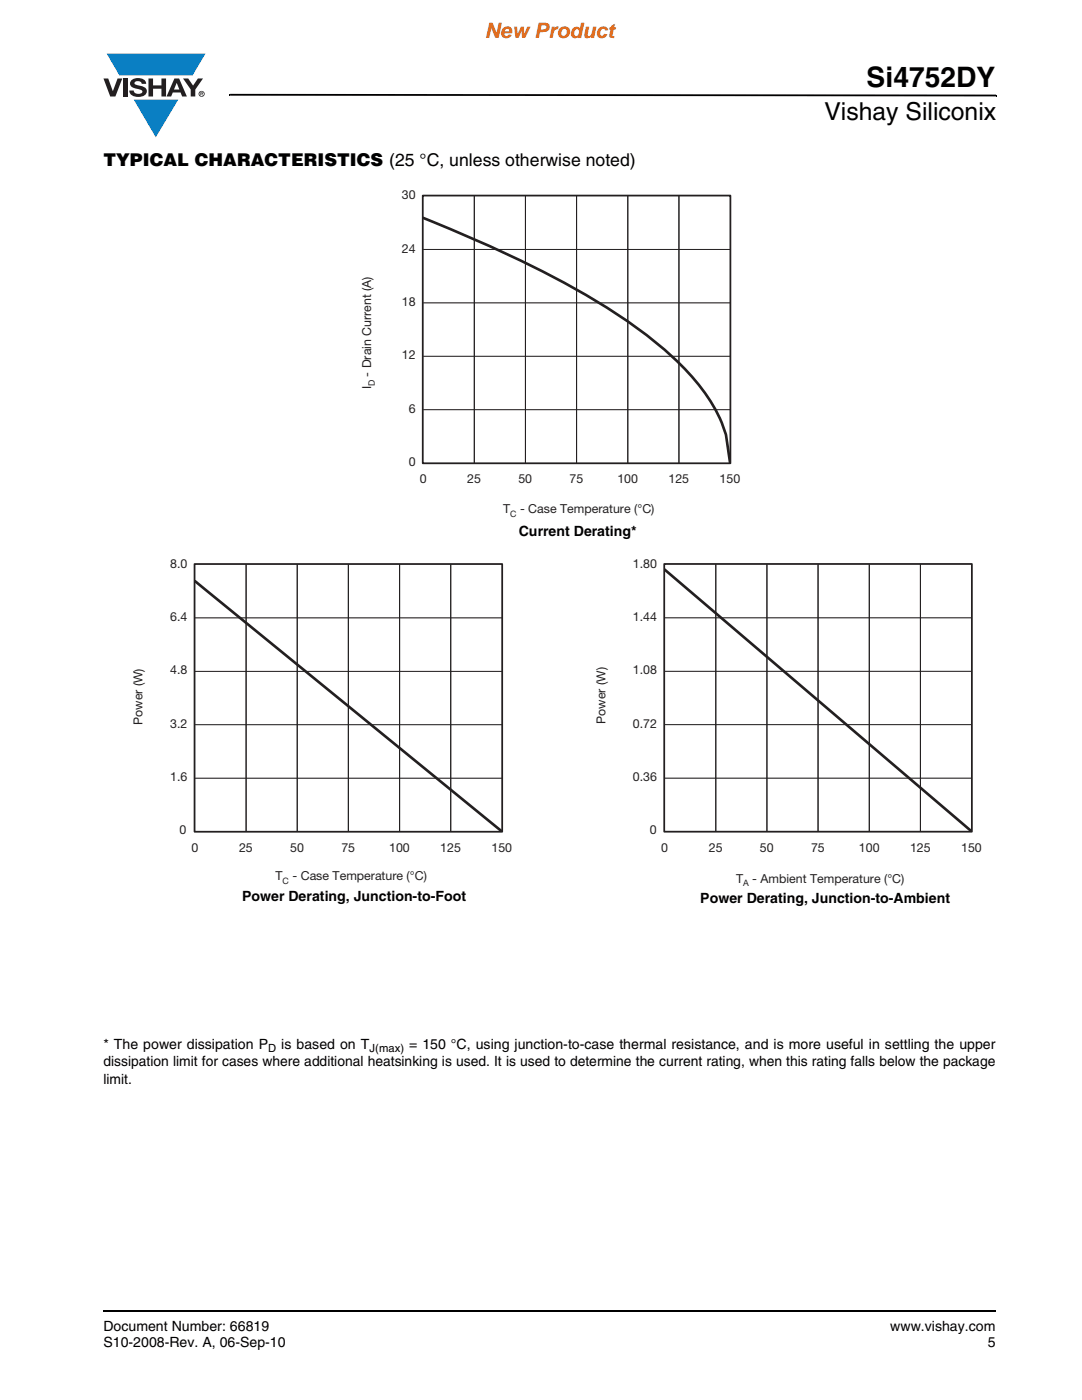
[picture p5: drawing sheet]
<svg xmlns="http://www.w3.org/2000/svg" width="216mm" height="279mm" viewBox="0 0 216 279" stroke-linecap="round" stroke-linejoin="round" font-family="sans-serif">
<defs><g id="words">
<text font-size="5.6" x="172.9" y="17.4">Si4752DY</text>
<text font-size="4.9" x="164.5" y="24">Vishay Siliconix</text>
<text font-size="4.2" fill="#f06b12" x="96.7" y="7.5">New Product</text>
<text font-size="3.5" x="20.6" y="33">TYPICAL CHARACTERISTICS (25 °C, unless otherwise noted)</text>
<g font-size="2.8">
<text x="103.5" y="106.9">Current Derating*</text>
<text x="48.3" y="179.8">Power Derating, Junction-to-Foot</text>
<text x="139.7" y="180.2">Power Derating, Junction-to-Ambient</text>
<text x="20.6" y="209.3">* The power dissipation P</text>
<text x="56.1" y="209.3">is based on T</text>
<text x="81.6" y="209.3">= 150 °C, using junction-to-case thermal resistance, and is more useful in settling the upper</text>
<text x="20.6" y="212.8">dissipation limit for cases where additional heatsinking is used. It is used to determine the current rating, when this rating falls below the package</text>
<text x="20.6" y="216.4">limit.</text>
<text x="20.6" y="265.6">Document Number: 66819</text>
<text x="20.6" y="268.8">S10-2008-Rev. A, 06-Sep-10</text>
<text x="177.7" y="265.6">www.vishay.com</text>
<text x="197.1" y="268.8">5</text>
</g>
<g font-size="2.5" fill="#231f20">
<text x="80.2" y="39.7">30</text>
<text x="80.2" y="50.4">24</text>
<text x="80.2" y="61.1">18</text>
<text x="80.2" y="71.7">12</text>
<text x="74.1" y="77.7" transform="rotate(-90 74.1 77.7)">I</text>
<text x="74.1" y="75.1" transform="rotate(-90 74.1 75.1)">- Drain Current (A)</text>
<text x="81.6" y="82.4">6</text>
<text x="81.6" y="93">0</text>
<text x="83.7" y="96.4">0</text>
<text x="93.2" y="96.4">25</text>
<text x="103.4" y="96.4">50</text>
<text x="113.6" y="96.4">75</text>
<text x="123.2" y="96.4">100</text>
<text x="133.4" y="96.4">125</text>
<text x="143.6" y="96.4">150</text>
<text x="100.4" y="102.5">T</text>
<text x="103.8" y="102.5">- Case Temperature (°C)</text>
<text x="34" y="113.3">8.0</text>
<text x="126.3" y="113.3">1.80</text>
<text x="34" y="123.9">6.4</text>
<text x="126.3" y="123.9">1.44</text>
<text x="34" y="134.6">4.8</text>
<text x="126.3" y="134.6">1.08</text>
<text x="28.4" y="144.7" transform="rotate(-90 28.4 144.7)">Power (W)</text>
<text x="34" y="145.2">3.2</text>
<text x="120.9" y="144.4" transform="rotate(-90 120.9 144.4)">Power (W)</text>
<text x="126.3" y="145.2">0.72</text>
<text x="34" y="155.9">1.6</text>
<text x="126.3" y="155.9">0.36</text>
<text x="35.8" y="166.5">0</text>
<text x="129.7" y="166.5">0</text>
<text x="38.2" y="170">0</text>
<text x="47.7" y="170">25</text>
<text x="57.9" y="170">50</text>
<text x="68.1" y="170">75</text>
<text x="77.7" y="170">100</text>
<text x="87.9" y="170">125</text>
<text x="98.1" y="170">150</text>
<text x="131.9" y="170">0</text>
<text x="141.4" y="170">25</text>
<text x="151.6" y="170">50</text>
<text x="161.8" y="170">75</text>
<text x="171.4" y="170">100</text>
<text x="181.6" y="170">125</text>
<text x="191.8" y="170">150</text>
<text x="55" y="175.7">T</text>
<text x="58.4" y="175.7">- Case Temperature (°C)</text>
<text x="146.9" y="176.1">T</text>
<text x="150.1" y="176.1">- Ambient Temperature (°C)</text>
</g>
<g font-size="2.2">
<text x="53.5" y="210">D</text>
<text x="73.7" y="210">J(max)</text>
</g>
<g font-size="1.8" fill="#231f20">
<text x="74.8" y="77.1" transform="rotate(-90 74.8 77.1)">D</text>
<text x="101.8" y="103.2">C</text>
<text x="56.4" y="176.4">C</text>
<text x="148.3" y="176.8">A</text>
</g>
</g></defs>
<path d="M20.5 261.5h.1v.4h-.1z" fill="#000"/>
<path d="M20.6 261.7h178.2" fill="none" stroke="#000" stroke-width=".36"/>
<path d="M20.6 10.7h20.4v16.7h-20.4z" fill="#fff"/>
<g fill="#0a7fc3">
<path d="M21.3 10.7h19.7l-2.6 4.4h-1.1h-13.5z"/>
<path d="M26.7 19.9h8.9l-4.5 7.5z"/>
</g>
<g fill="#231f20">
<path d="M20.6 15.7h1l.9 2.5 1-2.5h.9l-1.4 3.6h-1z"/>
<path d="M24.6 15.7h.9v3.6h-.9z"/>
<path d="M26.3 16a2.1 2.1 0 0 1 2.8 .3l.1 .4h-.9a.79 .79 0 0 0-.7-.5 .79 .79 0 0 0-.8 .4l.3 .3 1 .2a1.08 1.08 0 0 1 1.2 1.1 1.08 1.08 0 0 1-1.1 1.1 1.73 1.73 0 0 1-2.4-1.2h.9a.96 .96 0 0 0 .8 .6 .96 .96 0 0 0 .9-.4 1.31 1.31 0 0 0-1.2-.6 1.03 1.03 0 0 1-1.1-.6 1.03 1.03 0 0 1 .2-1.1z"/>
<path d="M29.6 15.7h.9v1.3h1.7v-1.3h.9v3.6h-.9v-1.6h-1.7v1.6h-.9z"/>
<path d="M36.5 15.7h1.1l.9 1.4 1-1.4h1l-1.5 2.2v1.4h-.9v-1.4z"/>
<path d="M35.3 16.5l.5 1.4h-1.1zM34.8 15.7l-1.6 3.6h1l.3-.8h1.5l.3 .8h1l-1.6-3.6z"/>
<path d="M39.8 18.7a.46 .46 0 0 1 .9 0 .46 .46 0 0 1-.9 0zM39.6 18.7a.6 .6 0 0 0 1.2 0 .6 .6 0 0 0-1.2 0z"/>
<path d="M40.1 18.5h.2v.2h-.2zM40 18.4v.7h.1v-.3l.4 .3-.2-.3 .2-.2-.1-.2z"/>
</g>
<path d="M45.7 18.7h.2v.4h-.2zM45.9 18.7l152.9 .2v.3l-152.9-.1zM198.8 18.9h.1v.3h-.1z" fill="#000"/>
<path d="M72 37.7h75.7v66h-75.7z" fill="#fff"/>
<g fill="none" stroke="#231f20" stroke-width=".2">
<path d="M94.6 39.1v53.3zM94.6 39.1v53.3M104.8 39.1v53.3zM104.8 39.1v53.3M115 39.1v53.3zM115 39.1v53.3M125.3 39.1v53.3zM125.3 39.1v53.3M135.5 39.1v53.3zM135.5 39.1v53.3M84.4 49.8h61.3zM84.4 49.8h61.3"/>
<path d="M84.4 71.1h61.3zM84.4 60.5h61.3zM84.4 71.1h61.3M84.4 60.5h61.3M84.4 81.8h61.3zM84.4 81.8h61.3"/>
</g>
<path d="M84.4 43.5a238.4 238.4 0 0 1 37.4 18.3 70.6 70.6 0 0 1 18.3 15.8 28.5 28.5 0 0 1 4.8 9.1l.8 5.7" fill="none" stroke="#231f20" stroke-width=".53"/>
<path d="M84.4 39h61.3v53.5h-61.3z" fill="none" stroke="#231f20" stroke-width=".35"/>
<path d="M26.4 111.2h75.8v65.7h-75.8z" fill="#fff"/>
<g fill="none" stroke="#231f20" stroke-width=".2">
<path d="M49.1 112.6v53.4zM49.1 112.6v53.4M59.3 112.6v53.4zM59.3 112.6v53.4M69.5 112.6v53.4zM69.5 112.6v53.4M79.7 112.6v53.4zM79.7 112.6v53.4M89.9 112.6v53.4zM89.9 112.6v53.4M38.9 134h61.3zM38.9 123.3h61.3z"/>
<path d="M38.9 134h61.3M38.9 123.3h61.3M38.9 155.3h61.3zM38.9 144.6h61.3zM38.9 155.3h61.3M38.9 144.6h61.3"/>
</g>
<path d="M38.9 116l61.2 49.9" fill="none" stroke="#231f20" stroke-width=".53"/>
<path d="M38.8 112.6h61.4v53.4h-61.4z" fill="none" stroke="#231f20" stroke-width=".35"/>
<path d="M118.8 111.2h77.1v66.2h-77.1z" fill="#fff"/>
<g fill="none" stroke="#231f20" stroke-width=".2">
<path d="M142.8 112.6v53.4zM142.8 112.6v53.4M153 112.6v53.4zM153 112.6v53.4M163.2 112.6v53.4zM163.2 112.6v53.4M173.5 112.6v53.4zM173.5 112.6v53.4M183.7 112.6v53.4zM183.7 112.6v53.4M132.6 134h61.3zM132.6 123.3h61.3z"/>
<path d="M132.6 134h61.3M132.6 123.3h61.3M132.6 155.3h61.3zM132.6 144.6h61.3zM132.6 155.3h61.3M132.6 144.6h61.3"/>
</g>
<path d="M132.6 113.7l61.3 52.2" fill="none" stroke="#231f20" stroke-width=".53"/>
<path d="M132.5 112.6h61.4v53.4h-61.4z" fill="none" stroke="#231f20" stroke-width=".35"/>
<use href="#words"/>
</svg>
